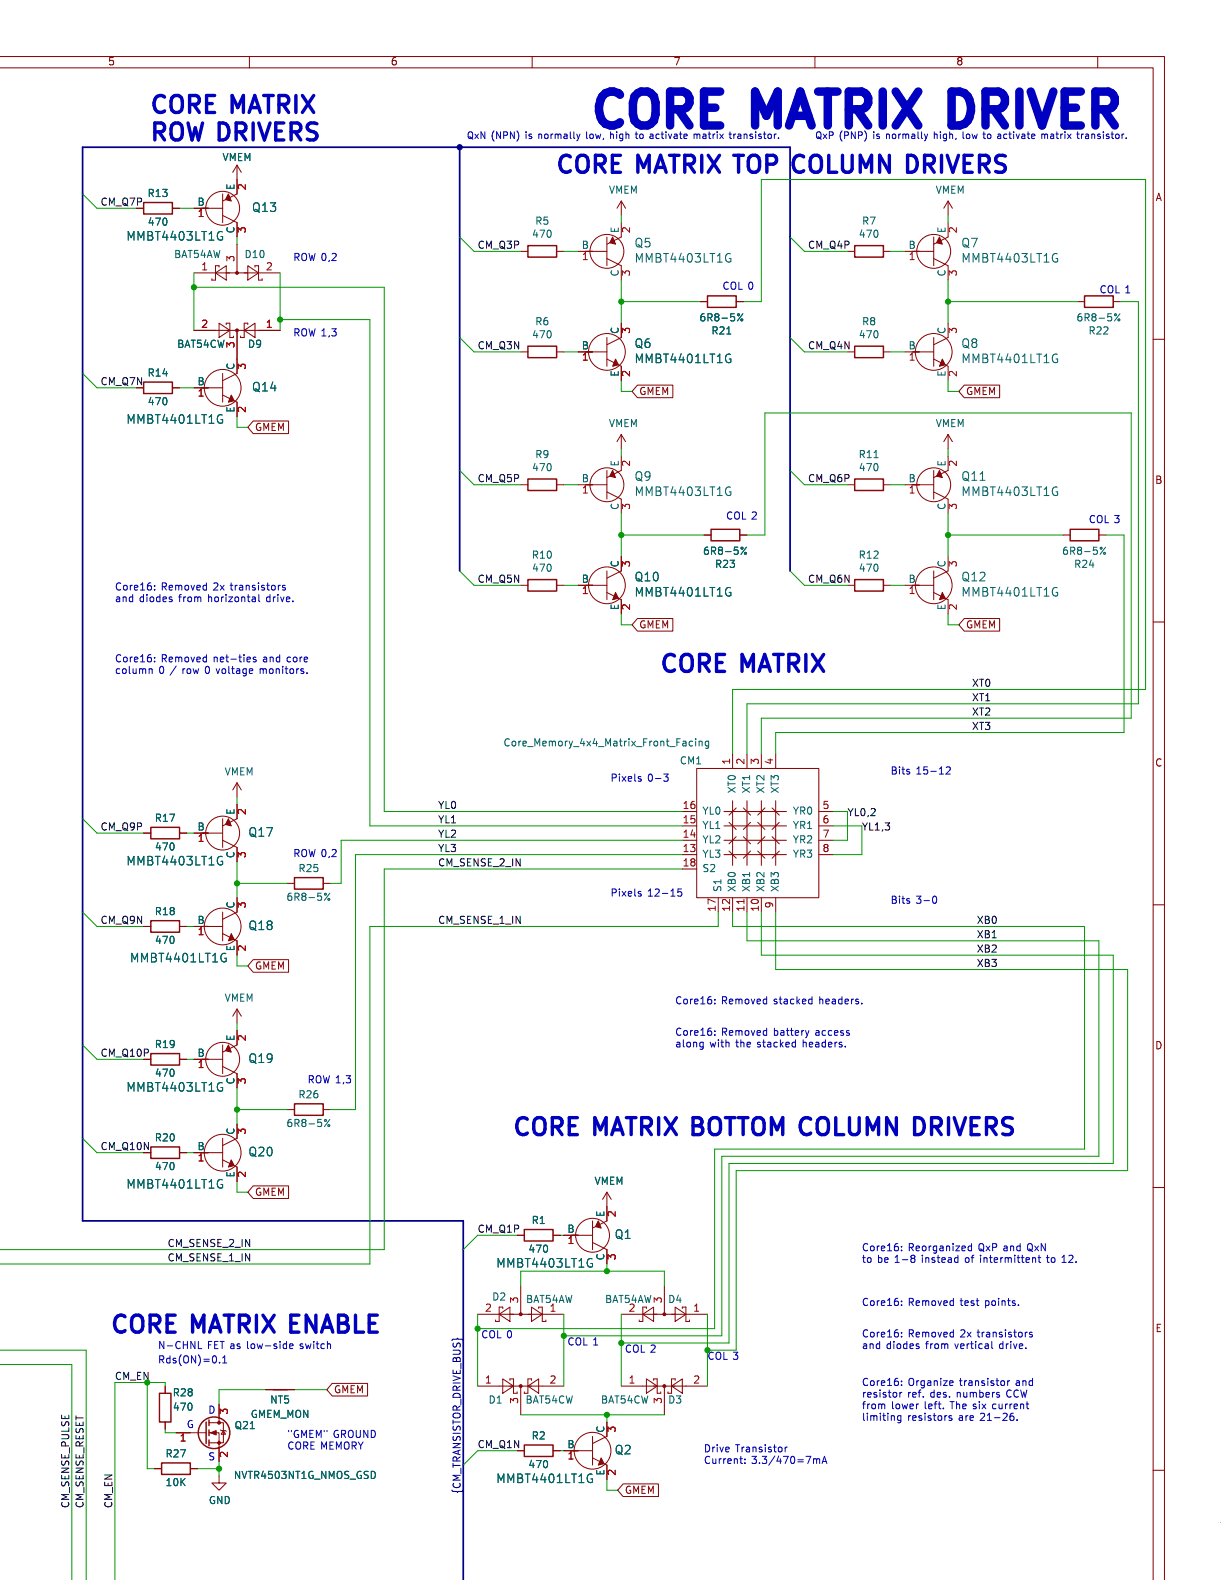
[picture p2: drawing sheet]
<svg xmlns="http://www.w3.org/2000/svg" width="216mm" height="279mm" viewBox="0 0 216 279" stroke-linecap="round" stroke-linejoin="round" font-family="sans-serif">
<defs><g id="words">
<text font-size="8.4" fill="#0000c2" x="104.8" y="23.5">CORE MATRIX DRIVER</text>
<g font-size="4.2" fill="#0000c2">
<text x="26.7" y="20.5">CORE MATRIX</text>
<text x="26.7" y="25.4">ROW DRIVERS</text>
<text x="98.4" y="31.1">CORE MATRIX TOP COLUMN DRIVERS</text>
<text x="116.8" y="119.4">CORE MATRIX</text>
<text x="90.8" y="201.3">CORE MATRIX BOTTOM COLUMN DRIVERS</text>
<text x="19.7" y="236.2">CORE MATRIX ENABLE</text>
</g>
<g font-size="2.1" fill="#006464">
<text x="44.5" y="37.8">Q13</text>
<text x="22.3" y="42.9">MMBT4403LT1G</text>
<text x="112.1" y="44.1">Q5</text>
<text x="112.1" y="46.7">MMBT4403LT1G</text>
<text x="169.9" y="44.1">Q7</text>
<text x="169.9" y="46.7">MMBT4403LT1G</text>
<text x="112.1" y="61.8">Q6</text>
<text x="112.1" y="64.5">MMBT4401LT1G</text>
<text x="169.9" y="61.8">Q8</text>
<text x="169.9" y="64.5">MMBT4401LT1G</text>
<text x="44.5" y="69.5">Q14</text>
<text x="22.3" y="75.2">MMBT4401LT1G</text>
<text x="112.1" y="85.3">Q9</text>
<text x="112.1" y="88">MMBT4403LT1G</text>
<text x="169.9" y="85.3">Q11</text>
<text x="169.9" y="88">MMBT4403LT1G</text>
<text x="112.1" y="103.1">Q10</text>
<text x="112.1" y="105.8">MMBT4401LT1G</text>
<text x="169.9" y="103.1">Q12</text>
<text x="169.9" y="105.8">MMBT4401LT1G</text>
<text x="43.9" y="148.3">Q17</text>
<text x="22.3" y="153.4">MMBT4403LT1G</text>
<text x="43.9" y="164.8">Q18</text>
<text x="22.9" y="170.5">MMBT4401LT1G</text>
<text x="43.9" y="188.3">Q19</text>
<text x="22.3" y="193.4">MMBT4403LT1G</text>
<text x="43.9" y="204.8">Q20</text>
<text x="22.3" y="210.5">MMBT4401LT1G</text>
<text x="108.6" y="219.4">Q1</text>
<text x="87.7" y="224.5">MMBT4403LT1G</text>
<text x="108.6" y="257.5">Q2</text>
<text x="87.7" y="262.6">MMBT4401LT1G</text>
</g>
<g font-size="1.8" fill="#840000">
<text x="19.1" y="11.8">5</text>
<text x="69.1" y="11.8">6</text>
<text x="119.1" y="11.8">7</text>
<text x="169.1" y="11.8">8</text>
<text x="204.3" y="35.8">A</text>
<text x="17.8" y="36.6">CM_Q7P</text>
<text x="17.8" y="68.3">CM_Q7N</text>
<text x="113" y="70.1">GMEM</text>
<text x="170.8" y="70.1">GMEM</text>
<text x="45.1" y="76.5">GMEM</text>
<text x="204.2" y="85.8">B</text>
<text x="113" y="111.4">GMEM</text>
<text x="170.8" y="111.4">GMEM</text>
<text x="204.2" y="135.8">C</text>
<text x="45.1" y="171.7">GMEM</text>
<text x="204.2" y="185.8">D</text>
<text x="45.1" y="211.7">GMEM</text>
<text x="204.3" y="235.8">E</text>
<text x="59.1" y="246.7">GMEM</text>
<text x="110.5" y="264.4">GMEM</text>
</g>
<g font-size="1.8" fill="#006464">
<text x="39.3" y="28.8">VMEM</text>
<text x="26" y="35.1">R13</text>
<text x="41.7" y="33.7" transform="rotate(-90 41.7 33.7)">E</text>
<text x="107.6" y="34.5">VMEM</text>
<text x="165.4" y="34.5">VMEM</text>
<text x="26.1" y="40.2">470</text>
<text x="34.9" y="36.6">B</text>
<text x="41.7" y="41.3" transform="rotate(-90 41.7 41.3)">C</text>
<text x="94.6" y="40">R5</text>
<text x="109.6" y="41.3" transform="rotate(-90 109.6 41.3)">E</text>
<text x="152.4" y="40">R7</text>
<text x="167.4" y="41.3" transform="rotate(-90 167.4 41.3)">E</text>
<text x="30.7" y="45.9">BAT54AW</text>
<text x="43.2" y="45.9">D10</text>
<text x="94" y="42.3">470</text>
<text x="102.8" y="44.2">B</text>
<text x="151.8" y="42.3">470</text>
<text x="160.6" y="44.2">B</text>
<text x="109.6" y="49" transform="rotate(-90 109.6 49)">C</text>
<text x="167.4" y="49" transform="rotate(-90 167.4 49)">C</text>
<text x="94.6" y="57.8">R6</text>
<text x="109.6" y="59.1" transform="rotate(-90 109.6 59.1)">C</text>
<text x="123.6" y="57.1">6R8-5%</text>
<text x="125.7" y="59.4">R21</text>
<text x="152.4" y="57.8">R8</text>
<text x="167.4" y="59.1" transform="rotate(-90 167.4 59.1)">C</text>
<text x="190.3" y="57.1">6R8-5%</text>
<text x="192.4" y="59.4">R22</text>
<text x="31.3" y="61.8">BAT54CW</text>
<text x="41.7" y="65.5" transform="rotate(-90 41.7 65.5)">C</text>
<text x="43.8" y="61.8">D9</text>
<text x="94" y="60.1">470</text>
<text x="102.8" y="62">B</text>
<text x="151.8" y="60.1">470</text>
<text x="160.6" y="62">B</text>
<text x="26" y="66.9">R14</text>
<text x="26.1" y="71.9">470</text>
<text x="34.9" y="68.3">B</text>
<text x="109.6" y="66.7" transform="rotate(-90 109.6 66.7)">E</text>
<text x="167.4" y="66.7" transform="rotate(-90 167.4 66.7)">E</text>
<text x="41.7" y="73" transform="rotate(-90 41.7 73)">E</text>
<text x="107.6" y="75.8">VMEM</text>
<text x="165.4" y="75.8">VMEM</text>
<text x="94" y="83.6">470</text>
<text x="94.6" y="81.3">R9</text>
<text x="109.6" y="82.6" transform="rotate(-90 109.6 82.6)">E</text>
<text x="151.8" y="81.3">R11</text>
<text x="151.8" y="83.6">470</text>
<text x="167.4" y="82.6" transform="rotate(-90 167.4 82.6)">E</text>
<text x="102.8" y="85.5">B</text>
<text x="160.6" y="85.5">B</text>
<text x="109.6" y="90.2" transform="rotate(-90 109.6 90.2)">C</text>
<text x="167.4" y="90.2" transform="rotate(-90 167.4 90.2)">C</text>
<text x="94" y="99.1">R10</text>
<text x="94" y="101.4">470</text>
<text x="109.6" y="100.4" transform="rotate(-90 109.6 100.4)">C</text>
<text x="124.2" y="98.4">6R8-5%</text>
<text x="126.4" y="100.7">R23</text>
<text x="151.8" y="99.1">R12</text>
<text x="151.8" y="101.4">470</text>
<text x="167.4" y="100.4" transform="rotate(-90 167.4 100.4)">C</text>
<text x="187.7" y="98.4">6R8-5%</text>
<text x="189.9" y="100.7">R24</text>
<text x="102.8" y="103.3">B</text>
<text x="109.6" y="108" transform="rotate(-90 109.6 108)">E</text>
<text x="160.6" y="103.3">B</text>
<text x="167.4" y="108" transform="rotate(-90 167.4 108)">E</text>
<text x="39.7" y="137.4">VMEM</text>
<text x="89" y="132.3">Core_Memory_4x4_Matrix_Front_Facing</text>
<text x="120.1" y="135.4">CM1</text>
<text x="130.4" y="140.4" transform="rotate(-90 130.4 140.4)">XT0</text>
<text x="132.9" y="140.4" transform="rotate(-90 132.9 140.4)">XT1</text>
<text x="135.4" y="140.4" transform="rotate(-90 135.4 140.4)">XT2</text>
<text x="138" y="140.4" transform="rotate(-90 138 140.4)">XT3</text>
<text x="27.3" y="145.6">R17</text>
<text x="34.9" y="147.1">B</text>
<text x="41.7" y="144.1" transform="rotate(-90 41.7 144.1)">E</text>
<text x="124.2" y="149.4">YL2</text>
<text x="124.2" y="146.9">YL1</text>
<text x="124.2" y="144.3">YL0</text>
<text x="140.1" y="144.3">YR0</text>
<text x="140.1" y="146.9">YR1</text>
<text x="140.1" y="149.4">YR2</text>
<text x="27.3" y="150.7">470</text>
<text x="41.7" y="151.8" transform="rotate(-90 41.7 151.8)">C</text>
<text x="52.7" y="154.5">R25</text>
<text x="124.2" y="152">YL3</text>
<text x="124.2" y="154.5">S2</text>
<text x="140.1" y="152">YR3</text>
<text x="41.7" y="160.7" transform="rotate(-90 41.7 160.7)">C</text>
<text x="50.6" y="159.6">6R8-5%</text>
<text x="127.8" y="157.7" transform="rotate(-90 127.8 157.7)">S1</text>
<text x="130.4" y="157.7" transform="rotate(-90 130.4 157.7)">XB0</text>
<text x="132.9" y="157.7" transform="rotate(-90 132.9 157.7)">XB1</text>
<text x="135.4" y="157.7" transform="rotate(-90 135.4 157.7)">XB2</text>
<text x="138" y="157.7" transform="rotate(-90 138 157.7)">XB3</text>
<text x="27.3" y="162.1">R18</text>
<text x="27.3" y="167.2">470</text>
<text x="34.9" y="163.6">B</text>
<text x="41.7" y="168.3" transform="rotate(-90 41.7 168.3)">E</text>
<text x="39.7" y="177.4">VMEM</text>
<text x="27.3" y="185.6">R19</text>
<text x="41.7" y="184.2" transform="rotate(-90 41.7 184.2)">E</text>
<text x="27.3" y="190.7">470</text>
<text x="34.9" y="187.1">B</text>
<text x="41.7" y="191.8" transform="rotate(-90 41.7 191.8)">C</text>
<text x="52.7" y="194.5">R26</text>
<text x="27.3" y="202.1">R20</text>
<text x="34.9" y="203.6">B</text>
<text x="41.7" y="200.7" transform="rotate(-90 41.7 200.7)">C</text>
<text x="50.6" y="199.6">6R8-5%</text>
<text x="27.3" y="207.2">470</text>
<text x="41.7" y="208.3" transform="rotate(-90 41.7 208.3)">E</text>
<text x="105.1" y="209.8">VMEM</text>
<text x="107.1" y="215.3" transform="rotate(-90 107.1 215.3)">E</text>
<text x="93.4" y="221.8">470</text>
<text x="93.9" y="216.7">R1</text>
<text x="100.3" y="218.2">B</text>
<text x="107.1" y="222.9" transform="rotate(-90 107.1 222.9)">C</text>
<text x="87" y="230.3">D2</text>
<text x="92.9" y="230.7">BAT54AW</text>
<text x="97.1" y="232.2">1</text>
<text x="106.9" y="230.7">BAT54AW</text>
<text x="111.1" y="232.2">2</text>
<text x="118.1" y="230.7">D4</text>
<text x="30.5" y="247.2">R28</text>
<text x="30.5" y="249.7">470</text>
<text x="44.3" y="251">GMEM_MON</text>
<text x="47.7" y="248.5">NT5</text>
<text x="86.3" y="248.5">D1</text>
<text x="92.9" y="248.5">BAT54CW</text>
<text x="106.2" y="248.5">BAT54CW</text>
<text x="118.1" y="248.5">D3</text>
<text x="41.4" y="253">Q21</text>
<text x="93.9" y="254.8">R2</text>
<text x="100.3" y="256.3">B</text>
<text x="107.1" y="253.4" transform="rotate(-90 107.1 253.4)">C</text>
<text x="29.2" y="258">R27</text>
<text x="29.2" y="263.1">10K</text>
<text x="41.3" y="261.8">NVTR4503NT1G_NMOS_GSD</text>
<text x="93.4" y="259.9">470</text>
<text x="107.1" y="261" transform="rotate(-90 107.1 261)">E</text>
<text x="36.9" y="266.3">GND</text>
</g>
<g font-size="1.8" fill="#a90000">
<text x="43.8" y="33.7" transform="rotate(-90 43.8 33.7)">2</text>
<text x="34.9" y="38.7">1</text>
<text x="43.8" y="41.3" transform="rotate(-90 43.8 41.3)">3</text>
<text x="111.8" y="41.3" transform="rotate(-90 111.8 41.3)">2</text>
<text x="169.5" y="41.3" transform="rotate(-90 169.5 41.3)">2</text>
<text x="41.7" y="46.4" transform="rotate(-90 41.7 46.4)">3</text>
<text x="102.8" y="46.4">1</text>
<text x="160.6" y="46.4">1</text>
<text x="35.5" y="48">1</text>
<text x="47" y="48">2</text>
<text x="111.8" y="48.9" transform="rotate(-90 111.8 48.9)">3</text>
<text x="169.5" y="48.9" transform="rotate(-90 169.5 48.9)">3</text>
<text x="35.5" y="58.2">2</text>
<text x="47" y="58.2">1</text>
<text x="111.8" y="59.1" transform="rotate(-90 111.8 59.1)">3</text>
<text x="169.5" y="59.1" transform="rotate(-90 169.5 59.1)">3</text>
<text x="41.7" y="61.6" transform="rotate(-90 41.7 61.6)">3</text>
<text x="43.8" y="65.4" transform="rotate(-90 43.8 65.4)">3</text>
<text x="102.8" y="64.1">1</text>
<text x="160.6" y="64.1">1</text>
<text x="34.9" y="70.5">1</text>
<text x="111.8" y="66.7" transform="rotate(-90 111.8 66.7)">2</text>
<text x="169.5" y="66.7" transform="rotate(-90 169.5 66.7)">2</text>
<text x="43.8" y="73.1" transform="rotate(-90 43.8 73.1)">2</text>
<text x="111.8" y="82.6" transform="rotate(-90 111.8 82.6)">2</text>
<text x="169.5" y="82.6" transform="rotate(-90 169.5 82.6)">2</text>
<text x="102.8" y="87.6">1</text>
<text x="160.6" y="87.6">1</text>
<text x="111.8" y="90.2" transform="rotate(-90 111.8 90.2)">3</text>
<text x="169.5" y="90.2" transform="rotate(-90 169.5 90.2)">3</text>
<text x="111.8" y="100.4" transform="rotate(-90 111.8 100.4)">3</text>
<text x="169.5" y="100.4" transform="rotate(-90 169.5 100.4)">3</text>
<text x="102.8" y="105.4">1</text>
<text x="111.8" y="108" transform="rotate(-90 111.8 108)">2</text>
<text x="160.6" y="105.4">1</text>
<text x="169.5" y="108" transform="rotate(-90 169.5 108)">2</text>
<text x="129.3" y="135.3" transform="rotate(-90 129.3 135.3)">1</text>
<text x="131.8" y="135.3" transform="rotate(-90 131.8 135.3)">2</text>
<text x="134.4" y="135.3" transform="rotate(-90 134.4 135.3)">3</text>
<text x="136.9" y="135.3" transform="rotate(-90 136.9 135.3)">4</text>
<text x="120.6" y="143.3">16</text>
<text x="145.4" y="143.3">5</text>
<text x="34.9" y="149.2">1</text>
<text x="43.8" y="144.2" transform="rotate(-90 43.8 144.2)">2</text>
<text x="120.6" y="148.3">14</text>
<text x="120.6" y="145.8">15</text>
<text x="145.4" y="145.8">6</text>
<text x="145.4" y="148.3">7</text>
<text x="43.8" y="151.8" transform="rotate(-90 43.8 151.8)">3</text>
<text x="120.6" y="150.9">13</text>
<text x="120.6" y="153.4">18</text>
<text x="145.4" y="150.9">8</text>
<text x="43.8" y="160.7" transform="rotate(-90 43.8 160.7)">3</text>
<text x="126.7" y="161.3" transform="rotate(-90 126.7 161.3)">17</text>
<text x="129.3" y="161.3" transform="rotate(-90 129.3 161.3)">12</text>
<text x="131.8" y="161.3" transform="rotate(-90 131.8 161.3)">11</text>
<text x="134.4" y="161.3" transform="rotate(-90 134.4 161.3)">10</text>
<text x="136.9" y="160.7" transform="rotate(-90 136.9 160.7)">9</text>
<text x="34.9" y="165.7">1</text>
<text x="43.8" y="168.3" transform="rotate(-90 43.8 168.3)">2</text>
<text x="43.8" y="184.2" transform="rotate(-90 43.8 184.2)">2</text>
<text x="34.9" y="189.2">1</text>
<text x="43.8" y="191.8" transform="rotate(-90 43.8 191.8)">3</text>
<text x="43.8" y="200.7" transform="rotate(-90 43.8 200.7)">3</text>
<text x="34.9" y="205.7">1</text>
<text x="43.8" y="208.3" transform="rotate(-90 43.8 208.3)">2</text>
<text x="109.2" y="215.3" transform="rotate(-90 109.2 215.3)">2</text>
<text x="100.3" y="220.3">1</text>
<text x="109.2" y="222.9" transform="rotate(-90 109.2 222.9)">3</text>
<text x="85.7" y="232.2">2</text>
<text x="91.8" y="230.5" transform="rotate(-90 91.8 230.5)">3</text>
<text x="117.2" y="230.5" transform="rotate(-90 117.2 230.5)">3</text>
<text x="122.5" y="232.2">1</text>
<text x="85.7" y="244.9">1</text>
<text x="97.1" y="244.9">2</text>
<text x="111.1" y="244.9">1</text>
<text x="122.5" y="244.9">2</text>
<text x="40.6" y="250.2" transform="rotate(-90 40.6 250.2)">3</text>
<text x="91.8" y="248.3" transform="rotate(-90 91.8 248.3)">3</text>
<text x="117.2" y="248.3" transform="rotate(-90 117.2 248.3)">3</text>
<text x="31.7" y="255.3">1</text>
<text x="40.6" y="257.8" transform="rotate(-90 40.6 257.8)">2</text>
<text x="109.2" y="253.4" transform="rotate(-90 109.2 253.4)">3</text>
<text x="100.3" y="258.4">1</text>
<text x="109.2" y="261" transform="rotate(-90 109.2 261)">2</text>
</g>
<g font-size="1.8" fill="#0000c2">
<text x="51.7" y="46.4">ROW 0,2</text>
<text x="127.6" y="51.4">COL 0</text>
<text x="194.3" y="52.1">COL 1</text>
<text x="51.7" y="59.7">ROW 1,3</text>
<text x="128.3" y="92.1">COL 2</text>
<text x="192.4" y="92.7">COL 3</text>
<text x="20.3" y="104.6">Core16:</text>
<text x="20.3" y="106.7">and</text>
<text x="24.7" y="106.7">diodes</text>
<text x="28.5" y="104.6">Removed</text>
<text x="31.7" y="106.7">from</text>
<text x="37" y="106.7">horizontal</text>
<text x="37.8" y="104.6">2x</text>
<text x="40.9" y="104.6">transistors</text>
<text x="47.4" y="106.7">drive.</text>
<text x="20.3" y="117.3">Core16:</text>
<text x="20.3" y="119.4">column</text>
<text x="28.1" y="119.4">0 /</text>
<text x="28.5" y="117.3">Removed</text>
<text x="32.4" y="119.4">row</text>
<text x="36.6" y="119.4">0 voltage</text>
<text x="37.8" y="117.3">net-ties</text>
<text x="46.5" y="119.4">monitors.</text>
<text x="46.7" y="117.3">and</text>
<text x="51" y="117.3">core</text>
<text x="157.5" y="137.2">Bits</text>
<text x="162" y="137.2">15-12</text>
<text x="108" y="138.4">Pixels</text>
<text x="114.5" y="138.4">0-3</text>
<text x="51.7" y="151.8">ROW 0,2</text>
<text x="108" y="158.7">Pixels</text>
<text x="114.5" y="158.7">12-15</text>
<text x="157.5" y="160">Bits</text>
<text x="162" y="160">3-0</text>
<text x="119.4" y="177.8">Core16:</text>
<text x="127.6" y="177.8">Removed</text>
<text x="136.9" y="177.8">stacked</text>
<text x="145" y="177.8">headers.</text>
<text x="119.4" y="183.4">Core16:</text>
<text x="119.4" y="185.4">along</text>
<text x="125.5" y="185.4">with</text>
<text x="127.6" y="183.4">Removed</text>
<text x="130.2" y="185.4">the</text>
<text x="134.1" y="185.4">stacked</text>
<text x="136.9" y="183.4">battery</text>
<text x="142.2" y="185.4">headers.</text>
<text x="144.4" y="183.4">access</text>
<text x="54.3" y="191.8">ROW 1,3</text>
<text x="152.4" y="221.5">Core16:</text>
<text x="160.6" y="221.5">Reorganized</text>
<text x="173.1" y="221.5">QxP and</text>
<text x="182" y="221.5">QxN</text>
<text x="152.4" y="223.5">to</text>
<text x="155.2" y="223.5">be 1-8</text>
<text x="163.2" y="223.5">instead</text>
<text x="171" y="223.5">of</text>
<text x="173.7" y="223.5">intermittent</text>
<text x="185.7" y="223.5">to</text>
<text x="188.4" y="223.5">12.</text>
<text x="152.4" y="231.1">Core16:</text>
<text x="160.6" y="231.1">Removed</text>
<text x="169.9" y="231.1">test</text>
<text x="174.4" y="231.1">points.</text>
<text x="27.9" y="238.8">N-CHNL</text>
<text x="36.7" y="238.8">FET as low-side</text>
<text x="53.3" y="238.8">switch</text>
<text x="85.1" y="236.9">COL 0</text>
<text x="100.3" y="238.1">COL 1</text>
<text x="110.5" y="239.4">COL 2</text>
<text x="152.4" y="236.7">Core16:</text>
<text x="152.4" y="238.8">and</text>
<text x="156.7" y="238.8">diodes</text>
<text x="160.6" y="236.7">Removed</text>
<text x="163.8" y="238.8">from</text>
<text x="169" y="238.8">vertical</text>
<text x="169.9" y="236.7">2x</text>
<text x="173" y="236.7">transistors</text>
<text x="177" y="238.8">drive.</text>
<text x="27.9" y="241.3">Rds(ON)=0.1</text>
<text x="125.1" y="240.7">COL 3</text>
<text x="152.4" y="245.3">Core16:</text>
<text x="160.6" y="245.3">Organize</text>
<text x="169.8" y="245.3">transistor</text>
<text x="179.8" y="245.3">and</text>
<text x="36.8" y="250.2">D</text>
<text x="152.4" y="247.3">resistor</text>
<text x="152.4" y="249.4">from</text>
<text x="152.4" y="251.5">limiting</text>
<text x="157.6" y="249.4">lower</text>
<text x="160.5" y="247.3">ref.</text>
<text x="160.5" y="251.5">resistors</text>
<text x="163.6" y="249.4">left.</text>
<text x="164.6" y="247.3">des.</text>
<text x="168.2" y="249.4">The six</text>
<text x="169.3" y="247.3">numbers</text>
<text x="169.6" y="251.5">are</text>
<text x="173.5" y="251.5">21-26.</text>
<text x="175.9" y="249.4">current</text>
<text x="178.3" y="247.3">CCW</text>
<text x="33" y="252.7">G</text>
<text x="50.8" y="254.5">&quot;GMEM&quot;</text>
<text x="50.8" y="256.5">CORE MEMORY</text>
<text x="58.9" y="254.5">GROUND</text>
<text x="124.5" y="257">Drive</text>
<text x="130.1" y="257">Transistor</text>
<text x="36.8" y="258.4">S</text>
<text x="124.5" y="259.1">Current:</text>
<text x="132.9" y="259.1">3.3/470=7mA</text>
</g>
<g font-size="1.8" fill="#0f0f0f">
<text x="84.5" y="44.2">CM_Q3P</text>
<text x="142.9" y="44.2">CM_Q4P</text>
<text x="84.5" y="62">CM_Q3N</text>
<text x="142.9" y="62">CM_Q4N</text>
<text x="84.5" y="85.5">CM_Q5P</text>
<text x="142.9" y="85.5">CM_Q6P</text>
<text x="84.5" y="103.2">CM_Q5N</text>
<text x="142.9" y="103.2">CM_Q6N</text>
<text x="171.7" y="121.7">XT0</text>
<text x="171.7" y="124.2">XT1</text>
<text x="171.7" y="129.3">XT3</text>
<text x="171.7" y="126.7">XT2</text>
<text x="77.5" y="143.2">YL0</text>
<text x="17.8" y="147.1">CM_Q9P</text>
<text x="77.5" y="145.8">YL1</text>
<text x="77.5" y="148.3">YL2</text>
<text x="149.9" y="144.5">YL0,2</text>
<text x="152.4" y="147.1">YL1,3</text>
<text x="77.5" y="150.9">YL3</text>
<text x="77.5" y="153.4">CM_SENSE_2_IN</text>
<text x="17.8" y="163.6">CM_Q9N</text>
<text x="77.5" y="163.6">CM_SENSE_1_IN</text>
<text x="172.7" y="166.1">XB1</text>
<text x="172.7" y="163.6">XB0</text>
<text x="172.7" y="171.2">XB3</text>
<text x="172.7" y="168.6">XB2</text>
<text x="17.8" y="187.1">CM_Q10P</text>
<text x="17.8" y="203.6">CM_Q10N</text>
<text x="29.5" y="220.7">CM_SENSE_2_IN</text>
<text x="84.5" y="218.2">CM_Q1P</text>
<text x="29.5" y="223.3">CM_SENSE_1_IN</text>
<text x="84.5" y="256.3">CM_Q1N</text>
<text x="12.4" y="266.7" transform="rotate(-90 12.4 266.7)">CM_SENSE_PULSE</text>
<text x="15" y="266.7" transform="rotate(-90 15 266.7)">CM_SENSE_RESET</text>
<text x="20.1" y="266.7" transform="rotate(-90 20.1 266.7)">CM_EN</text>
</g>
<text font-size="1.8" fill="#009600" x="20.3" y="244.2">CM_EN</text>
<text font-size="1.8" fill="#000084" x="81.7" y="264.2" transform="rotate(-90 81.7 264.2)">{CM_TRANSISTOR_DRIVE_BUS}</text>
<g font-size="1.7" fill="#0000c2">
<text x="82.6" y="24.8">QxN (NPN)</text>
<text x="93" y="24.8">is</text>
<text x="95.4" y="24.8">normally</text>
<text x="104" y="24.8">low,</text>
<text x="108.4" y="24.8">high</text>
<text x="113.1" y="24.8">to</text>
<text x="115.7" y="24.8">activate</text>
<text x="123.6" y="24.8">matrix</text>
<text x="130.1" y="24.8">transistor.</text>
<text x="144.1" y="24.8">QxP (PNP)</text>
<text x="154.5" y="24.8">is</text>
<text x="156.9" y="24.8">normally</text>
<text x="165.5" y="24.8">high,</text>
<text x="170.7" y="24.8">low</text>
<text x="174.5" y="24.8">to</text>
<text x="177.2" y="24.8">activate</text>
<text x="185.1" y="24.8">matrix</text>
<text x="191.6" y="24.8">transistor.</text>
</g>
</g></defs>
<g fill="none" stroke="#840000" stroke-width=".18">
<path d="M-.1 10h206v269.4M-.1 12h204v267.4M44.1 10v2M94.1 10v2M144.1 10v2M194.1 10v2M30.5 36.8h1.2M34.3 36.8h5.1M39.4 38.1l2.5 1.3v2.5M39.4 34.3v5.1M41.9 29.2v5.1l-2.5 1.3M41.9 29.2l-.8 1.3"/>
<path d="M41.9 29.2l.8 1.3M109.9 35.6v2.5M109.9 39.4v2.5l-2.6 1.3M109.9 35.6l-.8 1.2M109.9 35.6l.7 1.2M167.6 35.6v2.5M167.6 39.4v2.5l-2.5 1.3M167.6 35.6l-.7 1.2M167.6 35.6l.8 1.2M34.3 58.4h15.2M34.3 48.3h15.2M38.1 48.3l1.9-1.3v2.5z"/>
<path d="M38.7 57.2l1.9 1.2-1.9 1.3zM38.7 47.2v-.2h-.6v2.5h-.6v-.2M40 57.4v-.2h.6v2.5h.7v-.3M41.9 43.2v5.1M41.9 58.4v7.6l-2.5 1.3M43.2 58.4l1.9-1.2v2.5zM43.8 47l1.9 1.3-1.9 1.2zM43.8 57.4v-.2h-.6v2.5h-.7v-.3M45.1 47.2v-.2h.6v2.5h.7v-.2M92.1 44.5h1.2M98.4 44.5h1.3M102.2 44.5h5.1"/>
<path d="M107.3 41.9v5.1M107.3 59.7v5.1M107.3 45.7l2.6 1.3v2.5M109.9 57.2v2.5l-2.6 1.3M123.8 53.3h1.3M130.2 53.3h1.2M149.9 44.5h1.2M156.2 44.5h1.3M160 44.5h5.1M165.1 41.9v5.1M165.1 59.7v5.1M165.1 45.7l2.5 1.3v2.5"/>
<path d="M167.6 57.2v2.5l-2.5 1.3M190.5 53.3h1.3M196.8 53.3h1.3M203.9 60h2M30.5 68.6h1.2M34.3 68.6h5.1M39.4 69.9l2.5 1.2v2.6M39.4 66v5.1M44.8 74.5h6.2v2.2h-6.2l-1-1.1zM92.1 62.2h1.2M98.4 62.2h1.3M102.2 62.2h5.1"/>
<path d="M107.3 63.5l2.6 1.3v2.5M109.9 76.8v2.6M109.9 76.8l-.8 1.3M109.9 76.8l.7 1.3M112.7 68.1h6.3v2.2h-6.3l-.9-1.1zM149.9 62.2h1.2M156.2 62.2h1.3M160 62.2h5.1M165.1 63.5l2.5 1.3v2.5M167.6 76.8v2.6M167.6 76.8l-.7 1.3M167.6 76.8l.8 1.3"/>
<path d="M170.5 68.1h6.3v2.2h-6.3l-1-1.1zM92.1 85.7h1.2M98.4 85.7h1.3M102.2 85.7h5.1M107.3 83.2v5.1M107.3 87l2.6 1.3v2.5M109.9 98.4v2.6l-2.6 1.2M109.9 80.6v2.6l-2.6 1.3M124.5 94.6h1.2M130.8 94.6h1.3M149.9 85.7h1.2M156.2 85.7h1.3"/>
<path d="M160 85.7h5.1M165.1 83.2v5.1M165.1 87l2.5 1.3v2.5M167.6 98.4v2.6l-2.5 1.2M167.6 80.6v2.6l-2.5 1.3M188 94.6h1.2M194.3 94.6h1.3M92.1 103.5h1.2M98.4 103.5h1.3M102.2 103.5h5.1M107.3 101v5M107.3 104.8l2.6 1.2v2.6"/>
<path d="M112.7 109.4h6.3v2.2h-6.3l-.9-1.1zM149.9 103.5h1.2M156.2 103.5h1.3M160 103.5h5.1M165.1 104.8l2.5 1.2v2.6M165.1 101v5M170.5 109.4h6.3v2.2h-6.3l-1-1.1zM203.9 110h2M41.9 138.4v2.6M41.9 138.4l-.8 1.3M41.9 138.4l.8 1.3M123.2 135.9h21.6v22.9h-21.6z"/>
<path d="M129.5 133.4v2.5M132.1 133.4v2.5M134.6 133.4v2.5M137.2 133.4v2.5M25.4 147.3h1.3M31.7 147.3h1.3M34.3 147.3h5.1M39.4 148.6l2.5 1.3v2.5M39.4 144.8v5.1M41.9 142.2v2.6l-2.5 1.3M41.9 158.8v2.5l-2.5 1.3M50.8 156.2h1.3"/>
<path d="M57.1 156.2h1.3M120.6 151.1h2.6M120.6 148.6h2.6M120.6 146.1h2.6M120.6 143.5h2.6M120.6 153.7h2.6M127 158.8v2.5M128 151.1h11.1M128 148.6h11.1M128 146.1h11.1M128 143.5h11.1M128.9 150.5l1.3 1.3"/>
<path d="M128.9 145.4l1.3 1.3M129.5 141.6v11.4M129.5 158.8v2.5M130.2 142.9l-1.3 1.2M130.2 148l-1.3 1.2M131.4 148l1.3 1.2M131.4 142.9l1.3 1.2M132.1 141.6v11.4M132.1 158.8v2.5M132.7 145.4l-1.3 1.3M132.7 150.5l-1.3 1.3M134 150.5l1.3 1.3"/>
<path d="M134 145.4l1.3 1.3M134.6 141.6v11.4M134.6 158.8v2.5M135.3 142.9l-1.3 1.2M135.3 148l-1.3 1.2M136.5 148l1.3 1.2M136.5 142.9l1.3 1.2M137.2 141.6v11.4M137.2 158.8v2.5M137.8 145.4l-1.3 1.3M137.8 150.5l-1.3 1.3M144.8 151.1h2.5"/>
<path d="M144.8 148.6h2.5M144.8 146.1h2.5M144.8 143.5h2.5M203.9 160h2M25.4 163.8h1.3M31.7 163.8h1.3M34.3 163.8h5.1M39.4 165.1l2.5 1.3v2.5M39.4 161.3v5.1M41.9 178.4l-.8 1.3M41.9 178.4v2.6M41.9 178.4l.8 1.3"/>
<path d="M44.8 169.7h6.2v2.2h-6.2l-1-1.1zM25.4 187.3h1.3M31.7 187.3h1.3M34.3 187.3h5.1M39.4 188.6l2.5 1.3v2.5M39.4 184.8v5.1M41.9 182.2v2.6l-2.5 1.3M41.9 198.8v2.5l-2.5 1.3M50.8 196.2h1.3M57.1 196.2h1.3M25.4 203.8h1.3M31.7 203.8h1.3"/>
<path d="M34.3 203.8h5.1M39.4 205.1l2.5 1.3v2.5M39.4 201.3v5.1M44.8 209.7h6.2v2.2h-6.2l-1-1.1zM91.4 218.4h1.3M97.8 218.4h1.3M99.7 218.4h5.1M104.8 219.7l2.5 1.3v2.5M104.8 215.9v5.1M107.3 210.8l-.7 1.3M107.3 210.8v5.1l-2.5 1.3M107.3 210.8l.8 1.3"/>
<path d="M203.9 210h2M84.5 232.4h15.2M88.3 232.4l1.9-1.3v2.6zM88.9 231.4v-.3h-.6v2.6h-.7v-.3M92.1 227.3v5.1M94 231.1l1.9 1.3-1.9 1.3zM95.2 231.1v.3M95.9 231.1v2.6h.6v-.3M109.9 232.4h15.2M113.7 232.4l1.9-1.3v2.6zM113.7 231.1v2.6h-.7v-.3M114.3 231.1v.3"/>
<path d="M117.5 227.3v5.1M119.4 231.1l1.9 1.3-1.9 1.3zM120.6 231.4v-.3h.7v2.6h.6v-.3M27.3 259.7h1.3M29.2 245.1v1.3M29.2 251.5v1.2M31.1 253.4h5.3M33.7 259.7h1.2M37 253.4h1.7v5M37 251.6h2.5v3.5h-2.5M38.7 248.3v3.3M39 252.9l.1 .1h.8l.1 .1"/>
<path d="M39.5 253l.4 .6h-.8zM47 245.7h5.1M58.7 244.6h6.3v2.3h-6.3l-.9-1.2zM84.5 245.1h15.2M88.9 243.8l1.9 1.3-1.9 1.3zM90.2 244.1v-.3h.6v2.6h.6v-.3M91.4 256.5h1.3M92.1 245.1v5.1M93.3 245.1l1.9-1.3v2.6zM94 244.1v-.3h-.7v2.6h-.6v-.3M97.8 256.5h1.3M99.7 256.5h5.1"/>
<path d="M104.8 257.8l2.5 1.3v2.5M104.8 254v5.1M107.3 251.5v2.5l-2.5 1.3M109.9 245.1h15.2M114.3 243.8l1.9 1.3-1.9 1.3zM115.6 244.1v-.3h.6v2.6h.6v-.3M117.5 245.1v5.1M118.7 245.1l1.9-1.3v2.6zM119.4 244.1v-.3h-.7v2.6h-.6v-.3M203.9 260h2M38.7 261v1.3h1.3l-1.3 1.2-1.2-1.2h1.2M110.2 262.4h6.2v2.2h-6.2l-1-1.1z"/>
<circle cx="39.4" cy="36.8" r="3"/>
<circle cx="107.3" cy="44.4" r="3"/>
<circle cx="165.1" cy="44.4" r="3"/>
<circle cx="39.4" cy="68.6" r="3.3"/>
<circle cx="107.3" cy="62.2" r="3.3"/>
<circle cx="165.1" cy="62.2" r="3.3"/>
<circle cx="107.3" cy="85.7" r="3"/>
<circle cx="165.1" cy="85.7" r="3"/>
<circle cx="107.3" cy="103.5" r="3.3"/>
<circle cx="165.1" cy="103.5" r="3.3"/>
<circle cx="39.4" cy="147.3" r="3"/>
<circle cx="39.4" cy="163.8" r="3.3"/>
<circle cx="39.4" cy="187.3" r="3"/>
<circle cx="39.4" cy="203.8" r="3.3"/>
<circle cx="104.8" cy="218.4" r="3"/>
<circle cx="104.8" cy="256.5" r="3.3"/>
</g>
<g fill="none" stroke="#840000" stroke-width=".25">
<path d="M25.4 35.8h5.1v2h-5.1zM93.3 43.4h5.1v2.1h-5.1zM125.1 52.3h5.1v2.1h-5.1zM151.1 43.4h5.1v2.1h-5.1zM191.8 52.3h5v2.1h-5zM25.4 67.6h5.1v2h-5.1zM93.3 61.2h5.1v2h-5.1zM151.1 61.2h5.1v2h-5.1zM93.3 84.7h5.1v2h-5.1zM125.7 93.6h5.1v2h-5.1zM151.1 84.7h5.1v2h-5.1zM189.2 93.6h5.1v2h-5.1z"/>
<path d="M93.3 102.5h5.1v2h-5.1zM151.1 102.5h5.1v2h-5.1zM26.7 146.3h5v2h-5zM52.1 155.2h5v2h-5zM26.7 162.8h5v2h-5zM26.7 186.3h5v2h-5zM52.1 195.2h5v2h-5zM26.7 202.8h5v2.1h-5zM92.7 217.4h5.1v2.1h-5.1zM28.2 246.4h2v5.1h-2zM28.6 258.7h5.1v2h-5.1zM36.4 251.5v3.8"/>
<path d="M37 251.1v1M37 252.9v1M37 254.6v1.1M48.3 245.7h2.5M92.7 255.5h5.1v2.1h-5.1z"/>
<circle cx="37.8" cy="253.4" r="2.79"/>
</g>
<g fill="#840000" stroke="#840000" stroke-width=".18">
<path d="M105.8 215.9l.5 1.3-1-.3z"/>
<path d="M40.9 205.1l.5 1-1 .3z"/>
<path d="M40.4 184.8l.5 1.3-1-.3z"/>
<path d="M40.9 165.1l.5 1-1 .3z"/>
<path d="M40.4 144.8l.5 1.3-1-.3z"/>
<path d="M40.9 69.9l.5 1-1 .2z"/>
<path d="M40.4 34.3l.5 1.3-1-.3z"/>
<path d="M108.8 104.8l.5 1-1 .2z"/>
<path d="M108.3 83.2l.5 1.3-1-.3z"/>
<path d="M166.6 104.8l.5 1-1 .2z"/>
<path d="M166.1 83.2l.5 1.3-1-.3z"/>
<path d="M166.6 63.5l.5 1-1 .3z"/>
<path d="M166.1 41.9l.5 1.3-1-.3z"/>
<path d="M108.3 41.9l.5 1.3-1-.3z"/>
<path d="M108.8 63.5l.5 1-1 .3z"/>
<path d="M37.2 253.4l1-.4v.7z"/>
<path d="M106.3 257.8l.5 1-1 .3z"/>
<circle cx="92.1" cy="232.4" r=".25"/>
<circle cx="117.5" cy="232.4" r=".25"/>
<circle cx="41.9" cy="58.4" r=".25"/>
<circle cx="41.9" cy="48.3" r=".25"/>
<circle cx="38.7" cy="255.1" r=".25"/>
<circle cx="38.7" cy="251.6" r=".25"/>
<circle cx="117.5" cy="245.1" r=".25"/>
<circle cx="92.1" cy="245.1" r=".25"/>
</g>
<g fill="none" stroke="#006464" stroke-width=".18">
<path d="M39.1 41.8h.3v.5l-.3 .2M39.1 40.9l.2 .1M128.5 59.1h.7M128.9 45.7h.3v.5l-.3 .2M129 44.8l.2 .1M130.4 55.5h.2l.1 .2-.1 .1h-.2M131.4 55.5l-1 1.3M186.7 45.7h.3v.5l-.3 .2M186.8 44.8l.1 .1M197.1 55.5h.1l.2 .2-.2 .1h-.1M198 55.5l-.9 1.3M39.1 74.2h.3v.5l-.3 .2"/>
<path d="M39.1 73.3l.2 .1M128.9 63.5h.3v.5l-.3 .1M129 62.6l.2 .1M186.7 63.5h.3v.5l-.3 .1M186.8 62.6l.1 .1M128.9 87h.3v.5l-.3 .1M129 86.1l.2 .1M131.1 96.8h.1l.2 .1-.2 .2h-.1M132 96.8l-1 1.2M154.5 80.9h.8M186.7 87h.3v.5l-.3 .1M186.8 86.1l.1 .1"/>
<path d="M194.6 96.8h.1l.2 .1-.2 .2h-.1M195.5 96.8l-1 1.2M128.9 104.8h.3v.5l-.3 .1M129 103.9l.2 .1M186.7 104.8h.3v.5l-.3 .1M186.8 103.9l.1 .1M122.5 131.1h-.4l-.2 .2 .1 .6h.5M123 130.6v.2M123 131.1v.8M123.6 131.2l.2-.1h.3l.1 .8M123.6 131.1v.8M125.3 131.1h-.4l-.2 .2 .1 .6h.5"/>
<path d="M125.3 131.1v1l-.2 .2h-.3M39.1 152.3h.3v.5l-.3 .2M39.1 151.4l.2 .1M57.4 158l.1-.1 .2 .2-.2 .2-.1-.1M58.3 157.9l-.9 1.3M39.7 169.5h.3v.5l-.3 .1M39.1 192.3h.3v.5l-.3 .2M39.1 191.4l.2 .1M57.4 198h.1l.2 .1-.2 .2h-.1M58.3 198l-.9 1.2M39.1 209.5h.3v.5l-.3 .1M39.1 208.6l.2 .1"/>
<path d="M104.5 223.4h.3v.5l-.3 .2M104.6 222.6h.1M66.3 260.5v.7M104.5 261.5h.3v.5l-.3 .2M104.6 260.7h.1"/>
<circle cx="131.2" cy="56.6" r=".18"/>
<circle cx="197.9" cy="56.6" r=".18"/>
<circle cx="131.8" cy="97.9" r=".18"/>
<circle cx="195.3" cy="97.9" r=".18"/>
<circle cx="58.2" cy="159" r=".18"/>
<circle cx="58.2" cy="199" r=".18"/>
</g>
<path d="M131.5 159.1v.7" fill="none" stroke="#a90000" stroke-width=".18"/>
<g fill="none" stroke="#0000c2" stroke-width=".18">
<path d="M102 23.7l.3 .8-.1 .3M26.4 118.3h.5v.8M27.3 116.9v.1M27.3 103.6v.1M27.3 104.2v.1M27.3 116.3v.1M30.4 106v.3M44.1 116.2l.2 .3-.6 .1M44.2 117h-.1M45.1 105.6l.1 .8M45.2 106.3l-.2 .1M45.2 105.9h-.2"/>
<path d="M45.2 116.3l-.3-.1-.1 .2v.2l.4 .1v.3h-.4M45.8 105.1v1.1l.1 .2M50.4 103.6l-.3-.1-.2 .2 .1 .2 .4 .1v.3h-.5M54.3 119v.1M113.2 137.7l.2 .2-.2 .3M113.2 137.3l.1 .1M117.4 136.9h.7l-.4 .5 .4 .1v.4l-.2 .3h-.4M167.3 135.7l.5-.1 .2 .4-.7 .9h.7M113.2 158l.2 .2-.2 .3M113.2 157.6l.1 .1M120.5 157.2h-.6l-.1 .6 .2-.1h.4l.2 .2-.1 .5-.2 .1-.5-.1M165.1 158.5h.1a.68 .68 0 0 1 .4 .6 .68 .68 0 0 1-.4 .6h-.1"/>
<path d="M126.4 177.4v.1M126.4 176.7v.2M143.5 176.7h.1M143.6 176.3v1.2M143.6 177.5h-.1M152.4 177.4v.1M124 184.3l.3 .1M124.3 184.3v1l-.2 .3M124.3 185.1h-.3M126.4 182.3v.1M126.4 183v.1M143 182.2l-.3 .9"/>
<path d="M171.8 219.9v1.3M35.1 238.5h.6M51.3 237.7v.7h.5M51.8 237.7v.2l-.6 .2M159.4 221.1v.1M159.4 220.4v.1M159.4 230.1v.1M159.4 230.7v.2M159.4 235.6v.2M159.4 236.3v.1M161.3 222.5h.2M161.5 222.5l.3 .3v.2l-.3 .2h-.2"/>
<path d="M161.7 222.5h-.2M162.5 238.1v.3M171.8 220.4l-.4-.1-.2 .3 .1 .5h.5M175.4 237.2v1.1l.1 .2M180.1 230.7v.2M182.5 235.6h-.3l-.2 .2 .1 .1 .4 .2v.3h-.5M182.9 222.4l.2 .2v.6M183.5 222.4h.5M183.7 222v1.1l.3 .1M185 222.4h.5M187.8 223.2h.7M188 222.2l-.2 .1"/>
<path d="M38.8 240.9v.1M39.4 241h.7M39.4 240.1l.3-.3v1.2M131.7 258.7v.1M131.7 258v.1M138.8 255.9v.8M139.2 255.9l-.4 .2M144 258l.4 .1M144.4 258.1l.2-.1h.3v.8M144.4 258.1v.7M145.4 258.8l.4-1.3 .4 1.3M145.5 258.4h.6"/>
<path d="M156.4 248.3l.1 .8M159.1 246.2v.9M159.3 250.3v1.1l-.2 .2-.4-.1M159.3 250.4l-.4-.1-.2 .3 .1 .5h.5M159.4 244.2v.1M159.4 244.9v.1M159.5 246.2l-.4 .3M168.1 244.2h.4v.3l-.6 .1M168.3 250.4l-.3-.1-.2 .2 .1 .2 .4 .1v.3h-.5M168.5 244.9l-.4 .1M178.2 244.2v.8M178.5 244.2l-.3 .2"/>
<path d="M178.8 250.4l.4 .1 .1 .1-.1 .5-.4 .1M179.8 251.1v.1M215.9 269.2h.1"/>
</g>
<path d="M81.3 26v75M139.7 101v-75h-125.1v189.9h67.3v63.5" fill="none" stroke="#000084" stroke-width=".3"/>
<g fill="none" stroke="#009600" stroke-width=".18">
<path d="M14.6 34.3l2.5 2.5h7M31.7 36.8h2.6M109.9 38.1v1.3M167.6 38.1v1.3M34.3 48.3v10.1M34.3 50.8h33.6v92.7h52.7M41.9 41.9v1.3M49.5 56.5h15.9v89.6h55.2M49.5 48.3v10.1M81.3 59.7l2.5 2.5h8.3M81.3 41.9l2.5 2.6h8.3M99.7 44.5h2.5"/>
<path d="M109.9 49.5v7.7M109.9 53.3h13.9M131.4 53.3h3.2v-21.5h68v90.1h-73.1v11.5M139.7 59.7l2.5 2.5h7.7M139.7 41.9l2.5 2.6h7.7M157.5 44.5h2.5M167.6 53.3h22.9M167.6 49.5v7.7M198.1 53.3h3.2v71.2h-69.2v8.9M14.6 66l2.5 2.6h7M31.7 68.6h2.6M41.9 73.7v1.9h1.9"/>
<path d="M99.7 62.2h2.5M109.9 67.3v1.9h1.9M109.9 79.4v1.2M157.5 62.2h2.5M167.6 67.3v1.9h1.9M167.6 79.4v1.2M81.3 83.2l2.5 2.5h8.3M99.7 85.7h2.5M109.9 90.8v7.6M109.9 94.6h14.6M132.1 94.6h3.2v-21.6h64.7v54h-65.4v6.4M139.7 83.2l2.5 2.5h7.7"/>
<path d="M157.5 85.7h2.5M167.6 94.6h20.4M167.6 90.8v7.6M195.6 94.6h3.2v34.9h-61.6v3.9M81.3 101l2.5 2.5h8.3M99.7 103.5h2.5M109.9 108.6v1.9h1.9M139.7 101l2.5 2.5h7.7M157.5 103.5h2.5M167.6 108.6v1.9h1.9M14.6 144.8l2.5 2.5h8.3M33 147.3h1.3"/>
<path d="M41.9 141v1.2M41.9 152.4v6.4M41.9 156.2h8.9M120.6 151.1h-57.7v45.1h-4.5M120.6 153.7h-52.7v67.3h-68M120.6 148.6h-60.3v7.6h-1.9M147.3 146.1h5.1v5h-5.1M147.3 143.5h2.6v5.1h-2.6M14.6 161.3l2.5 2.5h8.3M33 163.8h1.3M41.9 168.9v1.9h1.9M127 161.3v2.5h-61.6v59.7h-65.5"/>
<path d="M129.5 161.3v2.5h62.3v39.4h-65.4v31.8h-41.9M132.1 161.3v5.1h62.2v38.1h-66.7v31.7h-27.9M134.6 161.3v7.6h62.2v36.8h-67.9v31.8h-19M137.2 161.3v10.2h62.2v35.5h-69.2v31.8h-5.1M14.6 184.8l2.5 2.5h8.3M33 187.3h1.3M41.9 196.2h8.9M41.9 181v1.2M41.9 192.4v6.4M14.6 201.3l2.5 2.5h8.3M33 203.8h1.3M41.9 208.9v1.9h1.9"/>
<path d="M91.4 218.4h-6.9l-2.6 2.6M99.1 218.4h.6M-.1 238.8h15.3v40.6M84.5 232.4v12.7M92.1 227.3v-2.5h25.4v2.5M99.7 232.4v12.7M107.3 223.5v1.3M109.9 232.4v12.7M125.1 232.4v12.7M-.1 241.3h12.8v38.1M26 244.5v15.2h1.3M29.2 245.1v-.6h-8.9v34.9"/>
<path d="M29.2 252.7v.7h1.9M34.9 259.7h3.8M38.7 258.4v2.6M47 245.7h-8.3v2.6M52.1 245.7h5.7M91.4 256.5h-6.9l-2.6 2.6M92.1 250.2h25.4M99.1 256.5h.6M107.3 250.2v1.3M107.3 261.6v1.9h1.9"/>
</g>
<g fill="#009600" stroke="#009600" stroke-width=".18">
<circle cx="41.9" cy="196.2" r=".46"/>
<circle cx="107.3" cy="224.8" r=".46"/>
<circle cx="84.5" cy="235" r=".46"/>
<circle cx="125.1" cy="238.8" r=".46"/>
<circle cx="38.7" cy="259.7" r=".46"/>
<circle cx="107.3" cy="250.2" r=".46"/>
<circle cx="109.9" cy="237.5" r=".46"/>
<circle cx="99.7" cy="236.2" r=".46"/>
<circle cx="34.3" cy="50.8" r=".46"/>
<circle cx="49.5" cy="56.5" r=".46"/>
<circle cx="41.9" cy="156.2" r=".46"/>
<circle cx="109.9" cy="53.3" r=".46"/>
<circle cx="109.9" cy="94.6" r=".46"/>
<circle cx="167.6" cy="53.3" r=".46"/>
<circle cx="167.6" cy="94.6" r=".46"/>
</g>
<circle cx="81.3" cy="26" r=".46" fill="#000084" stroke="#000084" stroke-width=".18"/>
<g fill="#fff">
<path d="M-.1 0h216z"/>
<path d="M-.1 0l.1 279.4z"/>
<path d="M215.9 0v279.4z"/>
<path d="M-.1 279.4h216z"/>
</g>
<use href="#words"/>
</svg>
